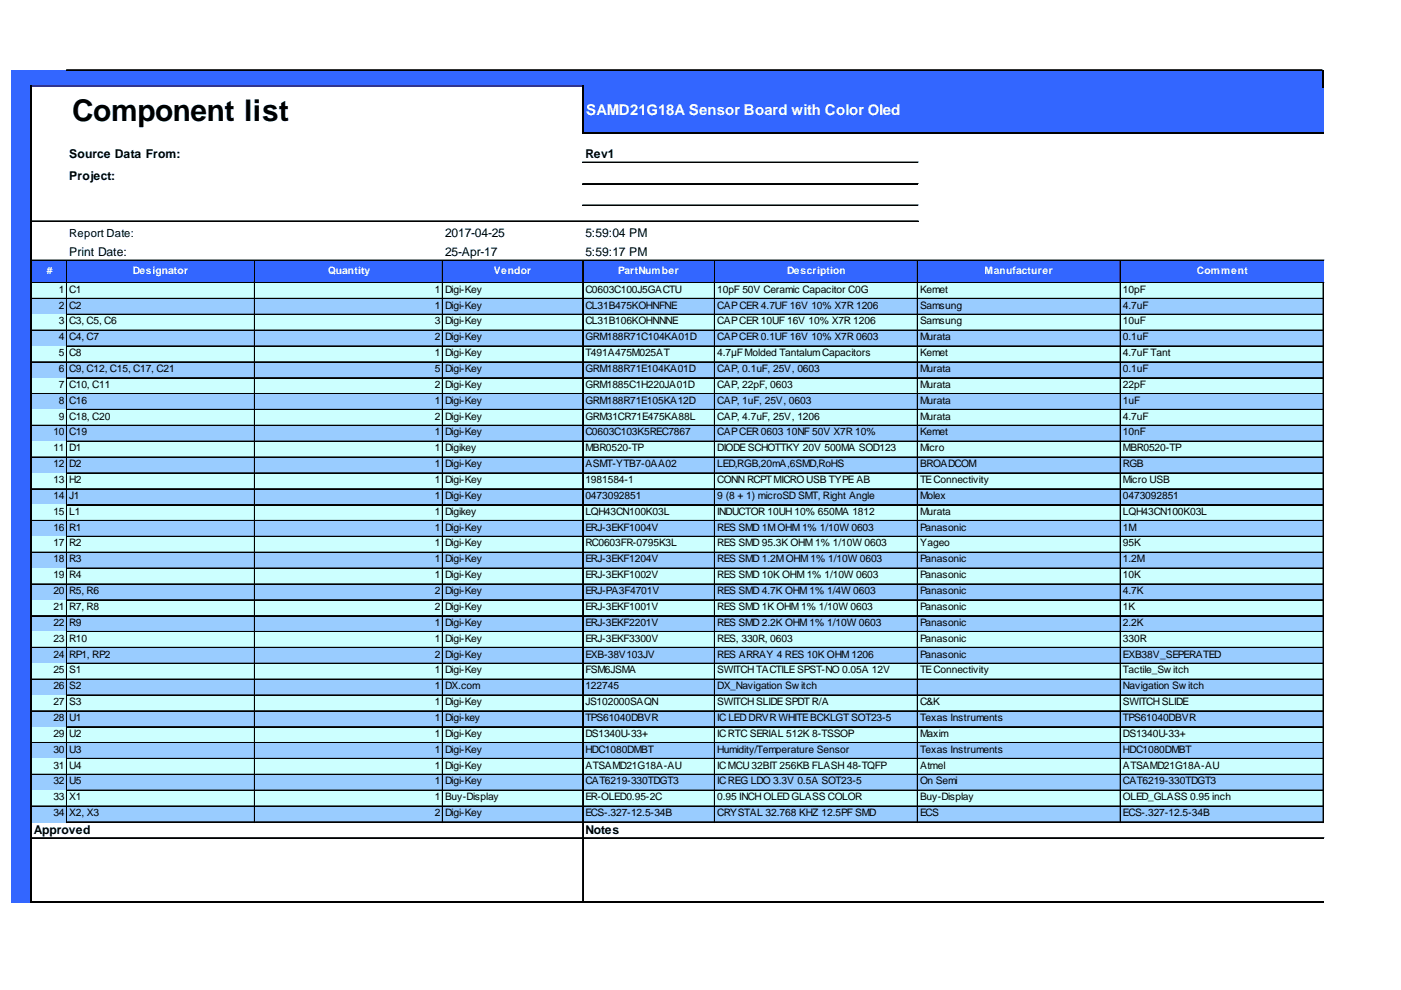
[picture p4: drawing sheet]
<svg xmlns="http://www.w3.org/2000/svg" width="297mm" height="210mm" viewBox="0 0 297 210" stroke-linecap="round" stroke-linejoin="round" font-family="sans-serif">
<defs><g id="words">
<text font-size="6.3" x="15.3" y="25.7">Component list</text>
<text font-size="3.2" fill="#fff" x="124.3" y="24.4">SAMD21G18A Sensor Board with Color Oled</text>
<g font-size="2.6">
<text x="14.7" y="33.5">Source Data From:</text>
<text x="124.1" y="33.5">Rev1</text>
<text x="14.7" y="38.1">Project:</text>
<text x="94.4" y="50.1">2017-04-25</text>
<text x="124.1" y="50.1">5:59:04 PM</text>
<text x="14.7" y="54.3">Print Date:</text>
<text x="94.4" y="54.3">25-Apr-17</text>
<text x="124.1" y="54.3">5:59:17 PM</text>
<text x="7.2" y="176.8">Approved</text>
<text x="124.1" y="176.8">Notes</text>
</g>
<text font-size="2.4" x="14.7" y="50.2">Report Date:</text>
<g font-size="2.2" fill="#fff">
<text x="9.9" y="58.1">#</text>
<text x="28.2" y="58.1">Designator</text>
<text x="69.6" y="58.1">Quantity</text>
<text x="104.7" y="58.1">Vendor</text>
<text x="131" y="58.1">PartNumber</text>
<text x="166.9" y="58.1">Description</text>
<text x="208.7" y="58.1">Manufacturer</text>
<text x="253.7" y="58.1">Comment</text>
</g>
<g font-size="2.2">
<text x="12.5" y="62.1">1</text>
<text x="12.5" y="65.4">2</text>
<text x="14.7" y="62.1">C1</text>
<text x="14.7" y="65.4">C2</text>
<text x="92.2" y="62.1">1</text>
<text x="92.2" y="65.4">1</text>
<text x="94.4" y="62.1">Digi-Key</text>
<text x="94.4" y="65.4">Digi-Key</text>
<text x="124.1" y="62.1">C0603C100J5GACTU</text>
<text x="124.1" y="65.4">CL31B475KOHNFNE</text>
<text x="152.1" y="62.1">10pF 50V Ceramic Capacitor C0G</text>
<text x="152.1" y="65.4">CAPCER 4.7UF 16V 10% X7R 1206</text>
<text x="195.1" y="62.1">Kemet</text>
<text x="195.1" y="65.4">Samsung</text>
<text x="238.1" y="62.1">10pF</text>
<text x="238.1" y="65.4">4.7uF</text>
<text x="12.5" y="68.8">3</text>
<text x="14.7" y="68.8">C3, C5, C6</text>
<text x="92.2" y="68.8">3</text>
<text x="94.4" y="68.8">Digi-Key</text>
<text x="124.1" y="68.8">CL31B106KOHNNNE</text>
<text x="152.1" y="68.8">CAPCER 10UF 16V 10% X7R 1206</text>
<text x="195.1" y="68.8">Samsung</text>
<text x="238.1" y="68.8">10uF</text>
<text x="12.5" y="72.1">4</text>
<text x="12.5" y="75.5">5</text>
<text x="14.7" y="72.1">C4, C7</text>
<text x="14.7" y="75.5">C8</text>
<text x="92.2" y="72.1">2</text>
<text x="92.2" y="75.5">1</text>
<text x="94.4" y="72.1">Digi-Key</text>
<text x="94.4" y="75.5">Digi-Key</text>
<text x="124.1" y="72.1">GRM188R71C104KA01D</text>
<text x="124.1" y="75.5">T491A475M025AT</text>
<text x="152.1" y="72.1">CAPCER 0.1UF 16V 10% X7R 0603</text>
<text x="152.1" y="75.5">4.7µFMolded TantalumCapacitors</text>
<text x="195.1" y="72.1">Murata</text>
<text x="195.1" y="75.5">Kemet</text>
<text x="238.1" y="72.1">0.1uF</text>
<text x="238.1" y="75.5">4.7uF Tant</text>
<text x="12.5" y="78.9">6</text>
<text x="12.5" y="82.2">7</text>
<text x="14.7" y="78.9">C9, C12, C15, C17, C21</text>
<text x="14.7" y="82.2">C10, C11</text>
<text x="92.2" y="78.9">5</text>
<text x="92.2" y="82.2">2</text>
<text x="94.4" y="78.9">Digi-Key</text>
<text x="94.4" y="82.2">Digi-Key</text>
<text x="124.1" y="78.9">GRM188R71E104KA01D</text>
<text x="124.1" y="82.2">GRM1885C1H220JA01D</text>
<text x="152.1" y="78.9">CAP, 0.1uF, 25V, 0603</text>
<text x="152.1" y="82.2">CAP, 22pF, 0603</text>
<text x="195.1" y="78.9">Murata</text>
<text x="195.1" y="82.2">Murata</text>
<text x="238.1" y="78.9">0.1uF</text>
<text x="238.1" y="82.2">22pF</text>
<text x="12.5" y="85.6">8</text>
<text x="12.5" y="89">9</text>
<text x="14.7" y="85.6">C16</text>
<text x="14.7" y="89">C18, C20</text>
<text x="92.2" y="85.6">1</text>
<text x="92.2" y="89">2</text>
<text x="94.4" y="85.6">Digi-Key</text>
<text x="94.4" y="89">Digi-Key</text>
<text x="124.1" y="85.6">GRM188R71E105KA12D</text>
<text x="124.1" y="89">GRM31CR71E475KA88L</text>
<text x="152.1" y="85.6">CAP, 1uF, 25V, 0603</text>
<text x="152.1" y="89">CAP, 4.7uF, 25V, 1206</text>
<text x="195.1" y="85.6">Murata</text>
<text x="195.1" y="89">Murata</text>
<text x="238.1" y="85.6">1uF</text>
<text x="238.1" y="89">4.7uF</text>
<text x="11.3" y="92.3">10</text>
<text x="11.3" y="95.7">11</text>
<text x="14.7" y="92.3">C19</text>
<text x="14.7" y="95.7">D1</text>
<text x="92.2" y="92.3">1</text>
<text x="92.2" y="95.7">1</text>
<text x="94.4" y="92.3">Digi-Key</text>
<text x="94.4" y="95.7">Digikey</text>
<text x="124.1" y="92.3">C0603C103K5REC7867</text>
<text x="124.1" y="95.7">MBR0520-TP</text>
<text x="152.1" y="92.3">CAPCER 0603</text>
<text x="152.1" y="95.7">DIODESCHOTTKY 20V 500MA SOD123</text>
<text x="166.7" y="92.3">10NF 50V X7R 10%</text>
<text x="195.1" y="92.3">Kemet</text>
<text x="195.1" y="95.7">Micro</text>
<text x="238.1" y="92.3">10nF</text>
<text x="238.1" y="95.7">MBR0520-TP</text>
<text x="11.3" y="99.1">12</text>
<text x="14.7" y="99.1">D2</text>
<text x="92.2" y="99.1">1</text>
<text x="94.4" y="99.1">Digi-Key</text>
<text x="124.1" y="99.1">ASMT-YTB7-0AA02</text>
<text x="152.1" y="99.1">LED,RGB,20mA,6SMD,RoHS</text>
<text x="195.1" y="99.1">BROADCOM</text>
<text x="238.1" y="99.1">RGB</text>
<text x="11.3" y="102.4">13</text>
<text x="11.3" y="105.8">14</text>
<text x="14.7" y="102.4">H2</text>
<text x="14.7" y="105.8">J1</text>
<text x="92.2" y="102.4">1</text>
<text x="92.2" y="105.8">1</text>
<text x="94.4" y="102.4">Digi-Key</text>
<text x="94.4" y="105.8">Digi-Key</text>
<text x="124.1" y="102.4">1981584-1</text>
<text x="124.1" y="105.8">0473092851</text>
<text x="152.1" y="102.4">CONN RCPTMICRO USB TYPE AB</text>
<text x="152.1" y="105.8">9 (8 + 1) microSD SMT, Right Angle</text>
<text x="195.1" y="102.4">TEConnectivity</text>
<text x="195.1" y="105.8">Molex</text>
<text x="238.1" y="102.4">Micro USB</text>
<text x="238.1" y="105.8">0473092851</text>
<text x="11.3" y="109.1">15</text>
<text x="11.3" y="112.5">16</text>
<text x="14.7" y="109.1">L1</text>
<text x="14.7" y="112.5">R1</text>
<text x="92.2" y="109.1">1</text>
<text x="92.2" y="112.5">1</text>
<text x="94.4" y="109.1">Digikey</text>
<text x="94.4" y="112.5">Digi-Key</text>
<text x="124.1" y="109.1">LQH43CN100K03L</text>
<text x="124.1" y="112.5">ERJ-3EKF1004V</text>
<text x="152.1" y="109.1">INDUCTOR 10UH 10% 650MA 1812</text>
<text x="152.1" y="112.5">RES SMD 1MOHM1% 1/10W 0603</text>
<text x="195.1" y="109.1">Murata</text>
<text x="195.1" y="112.5">Panasonic</text>
<text x="238.1" y="109.1">LQH43CN100K03L</text>
<text x="238.1" y="112.5">1M</text>
<text x="11.3" y="115.9">17</text>
<text x="11.3" y="119.2">18</text>
<text x="14.7" y="115.9">R2</text>
<text x="14.7" y="119.2">R3</text>
<text x="92.2" y="115.9">1</text>
<text x="92.2" y="119.2">1</text>
<text x="94.4" y="115.9">Digi-Key</text>
<text x="94.4" y="119.2">Digi-Key</text>
<text x="124.1" y="115.9">RC0603FR-0795K3L</text>
<text x="124.1" y="119.2">ERJ-3EKF1204V</text>
<text x="152.1" y="115.9">RES SMD 95.3K OHM1% 1/10W 0603</text>
<text x="152.1" y="119.2">RES SMD 1.2MOHM1% 1/10W 0603</text>
<text x="195.1" y="115.9">Yageo</text>
<text x="195.1" y="119.2">Panasonic</text>
<text x="238.1" y="115.9">95K</text>
<text x="238.1" y="119.2">1.2M</text>
<text x="11.3" y="122.6">19</text>
<text x="11.3" y="126">20</text>
<text x="14.7" y="122.6">R4</text>
<text x="14.7" y="126">R5, R6</text>
<text x="92.2" y="122.6">1</text>
<text x="92.2" y="126">2</text>
<text x="94.4" y="122.6">Digi-Key</text>
<text x="94.4" y="126">Digi-Key</text>
<text x="124.1" y="122.6">ERJ-3EKF1002V</text>
<text x="124.1" y="126">ERJ-PA3F4701V</text>
<text x="152.1" y="122.6">RES SMD 10K OHM1% 1/10W 0603</text>
<text x="152.1" y="126">RES SMD 4.7K OHM1% 1/4W 0603</text>
<text x="195.1" y="122.6">Panasonic</text>
<text x="195.1" y="126">Panasonic</text>
<text x="238.1" y="122.6">10K</text>
<text x="238.1" y="126">4.7K</text>
<text x="11.3" y="129.3">21</text>
<text x="14.7" y="129.3">R7, R8</text>
<text x="92.2" y="129.3">2</text>
<text x="94.4" y="129.3">Digi-Key</text>
<text x="124.1" y="129.3">ERJ-3EKF1001V</text>
<text x="152.1" y="129.3">RES SMD 1K OHM1% 1/10W 0603</text>
<text x="195.1" y="129.3">Panasonic</text>
<text x="238.1" y="129.3">1K</text>
<text x="11.3" y="132.7">22</text>
<text x="11.3" y="136">23</text>
<text x="14.7" y="132.7">R9</text>
<text x="14.7" y="136">R10</text>
<text x="92.2" y="132.7">1</text>
<text x="92.2" y="136">1</text>
<text x="94.4" y="132.7">Digi-Key</text>
<text x="94.4" y="136">Digi-Key</text>
<text x="124.1" y="132.7">ERJ-3EKF2201V</text>
<text x="124.1" y="136">ERJ-3EKF3300V</text>
<text x="152.1" y="132.7">RES SMD 2.2K OHM1% 1/10W 0603</text>
<text x="152.1" y="136">RES, 330R, 0603</text>
<text x="195.1" y="132.7">Panasonic</text>
<text x="195.1" y="136">Panasonic</text>
<text x="238.1" y="132.7">2.2K</text>
<text x="238.1" y="136">330R</text>
<text x="11.3" y="139.4">24</text>
<text x="11.3" y="142.8">25</text>
<text x="14.7" y="139.4">RP1, RP2</text>
<text x="14.7" y="142.8">S1</text>
<text x="92.2" y="139.4">2</text>
<text x="92.2" y="142.8">1</text>
<text x="94.4" y="139.4">Digi-Key</text>
<text x="94.4" y="142.8">Digi-Key</text>
<text x="124.1" y="139.4">EXB-38V103JV</text>
<text x="124.1" y="142.8">FSM6JSMA</text>
<text x="152.1" y="139.4">RES ARRAY 4 RES 10K OHM1206</text>
<text x="152.1" y="142.8">SWITCHTACTILESPST-NO 0.05A 12V</text>
<text x="195.1" y="139.4">Panasonic</text>
<text x="195.1" y="142.8">TEConnectivity</text>
<text x="238.1" y="139.4">EXB38V_SEPERATED</text>
<text x="238.1" y="142.8">Tactile_Sw itch</text>
<text x="11.3" y="146.1">26</text>
<text x="11.3" y="149.5">27</text>
<text x="14.7" y="146.1">S2</text>
<text x="14.7" y="149.5">S3</text>
<text x="92.2" y="146.1">1</text>
<text x="92.2" y="149.5">1</text>
<text x="94.4" y="146.1">DX.com</text>
<text x="94.4" y="149.5">Digi-Key</text>
<text x="124.1" y="146.1">122745</text>
<text x="124.1" y="149.5">JS102000SAQN</text>
<text x="152.1" y="146.1">DX_Navigation Sw itch</text>
<text x="152.1" y="149.5">SWITCH SLIDESPDTR/A</text>
<text x="195.1" y="149.5">C&amp;K</text>
<text x="238.1" y="146.1">Navigation Sw itch</text>
<text x="238.1" y="149.5">SWITCH SLIDE</text>
<text x="11.3" y="152.9">28</text>
<text x="14.7" y="152.9">U1</text>
<text x="92.2" y="152.9">1</text>
<text x="94.4" y="152.9">Digi-key</text>
<text x="124.1" y="152.9">TPS61040DBVR</text>
<text x="152.1" y="152.9">IC LEDDRVR WHITEBCKLGT SOT23-5</text>
<text x="195.1" y="152.9">Texas Instruments</text>
<text x="238.1" y="152.9">TPS61040DBVR</text>
<text x="11.3" y="156.2">29</text>
<text x="11.3" y="159.6">30</text>
<text x="14.7" y="156.2">U2</text>
<text x="14.7" y="159.6">U3</text>
<text x="92.2" y="156.2">1</text>
<text x="92.2" y="159.6">1</text>
<text x="94.4" y="156.2">Digi-Key</text>
<text x="94.4" y="159.6">Digi-Key</text>
<text x="124.1" y="156.2">DS1340U-33+</text>
<text x="124.1" y="159.6">HDC1080DMBT</text>
<text x="152.1" y="156.2">ICRTC SERIAL 512K 8-TSSOP</text>
<text x="152.1" y="159.6">Humidity/Temperature Sensor</text>
<text x="195.1" y="156.2">Maxim</text>
<text x="195.1" y="159.6">Texas Instruments</text>
<text x="238.1" y="156.2">DS1340U-33+</text>
<text x="238.1" y="159.6">HDC1080DMBT</text>
<text x="11.3" y="163">31</text>
<text x="11.3" y="166.3">32</text>
<text x="14.7" y="163">U4</text>
<text x="14.7" y="166.3">U5</text>
<text x="92.2" y="163">1</text>
<text x="92.2" y="166.3">1</text>
<text x="94.4" y="163">Digi-Key</text>
<text x="94.4" y="166.3">Digi-Key</text>
<text x="124.1" y="163">ATSAMD21G18A-AU</text>
<text x="124.1" y="166.3">CAT6219-330TDGT3</text>
<text x="152.1" y="163">ICMCU 32BIT 256KB FLASH 48-TQFP</text>
<text x="152.1" y="166.3">ICREG LDO 3.3V 0.5A SOT23-5</text>
<text x="195.1" y="163">Atmel</text>
<text x="195.1" y="166.3">On Semi</text>
<text x="238.1" y="163">ATSAMD21G18A-AU</text>
<text x="238.1" y="166.3">CAT6219-330TDGT3</text>
<text x="11.3" y="169.7">33</text>
<text x="11.3" y="173">34</text>
<text x="14.7" y="169.7">X1</text>
<text x="14.7" y="173">X2, X3</text>
<text x="92.2" y="169.7">1</text>
<text x="92.2" y="173">2</text>
<text x="94.4" y="169.7">Buy-Display</text>
<text x="94.4" y="173">Digi-Key</text>
<text x="124.1" y="169.7">ER-OLED0.95-2C</text>
<text x="124.1" y="173">ECS-.327-12.5-34B</text>
<text x="152.1" y="169.7">0.95 INCHOLEDGLASS COLOR</text>
<text x="152.1" y="173">CRYSTAL 32.768 KHZ 12.5PF SMD</text>
<text x="195.1" y="169.7">Buy-Display</text>
<text x="195.1" y="173">ECS</text>
<text x="238.1" y="169.7">OLED_GLASS 0.95 inch</text>
<text x="238.1" y="173">ECS-.327-12.5-34B</text>
</g>
</g></defs>
<g fill="#36f">
<path d="M2.3 14.9h278.4v3.6h-278.4z"/>
<path d="M2.3 18.3h4.5v10.1h-4.5z"/>
</g>
<path d="M6.6 18.3h117.1v10.1h-117.1z" fill="#fff"/>
<g fill="#36f">
<path d="M123.5 18.3h157.2v10.1h-157.2z"/>
<path d="M2.3 28.2h4.5v27.1h-4.5z"/>
</g>
<path d="M6.6 28.2h274.1v27.1h-274.1z" fill="#fff"/>
<g fill="#36f">
<path d="M2.3 55.1h278.4v5h-278.4z"/>
<path d="M2.3 59.9h4.5v3.5h-4.5z"/>
</g>
<path d="M6.6 59.9h274.1v3.5h-274.1z" fill="#cff"/>
<path d="M2.3 63.2h4.5v3.6h-4.5z" fill="#36f"/>
<path d="M6.6 63.2h274.1v3.6h-274.1z" fill="#9cf"/>
<path d="M2.3 66.6h4.5v3.6h-4.5z" fill="#36f"/>
<path d="M6.6 66.6h274.1v3.6h-274.1z" fill="#cff"/>
<path d="M2.3 70h4.5v3.5h-4.5z" fill="#36f"/>
<path d="M6.6 70h274.1v3.5h-274.1z" fill="#9cf"/>
<path d="M2.3 73.3h4.5v3.6h-4.5z" fill="#36f"/>
<path d="M6.6 73.3h274.1v3.6h-274.1z" fill="#cff"/>
<path d="M2.3 76.7h4.5v3.6h-4.5z" fill="#36f"/>
<path d="M6.6 76.7h274.1v3.6h-274.1z" fill="#9cf"/>
<path d="M2.3 80.1h4.5v3.5h-4.5z" fill="#36f"/>
<path d="M6.6 80.1h274.1v3.5h-274.1z" fill="#cff"/>
<path d="M2.3 83.4h4.5v3.6h-4.5z" fill="#36f"/>
<path d="M6.6 83.4h274.1v3.6h-274.1z" fill="#9cf"/>
<path d="M2.3 86.8h4.5v3.6h-4.5z" fill="#36f"/>
<path d="M6.6 86.8h274.1v3.6h-274.1z" fill="#cff"/>
<path d="M2.3 90.2h4.5v3.5h-4.5z" fill="#36f"/>
<path d="M6.6 90.2h274.1v3.5h-274.1z" fill="#9cf"/>
<path d="M2.3 93.5h4.5v3.6h-4.5z" fill="#36f"/>
<path d="M6.6 93.5h274.1v3.6h-274.1z" fill="#cff"/>
<path d="M2.3 96.9h4.5v3.5h-4.5z" fill="#36f"/>
<path d="M6.6 96.9h274.1v3.5h-274.1z" fill="#9cf"/>
<path d="M2.3 100.2h4.5v3.6h-4.5z" fill="#36f"/>
<path d="M6.6 100.2h274.1v3.6h-274.1z" fill="#cff"/>
<path d="M2.3 103.6h4.5v3.6h-4.5z" fill="#36f"/>
<path d="M6.6 103.6h274.1v3.6h-274.1z" fill="#9cf"/>
<path d="M2.3 107h4.5v3.5h-4.5z" fill="#36f"/>
<path d="M6.6 107h274.1v3.5h-274.1z" fill="#cff"/>
<path d="M2.3 110.3h4.5v3.6h-4.5z" fill="#36f"/>
<path d="M6.6 110.3h274.1v3.6h-274.1z" fill="#9cf"/>
<path d="M2.3 113.7h4.5v3.6h-4.5z" fill="#36f"/>
<path d="M6.6 113.7h274.1v3.6h-274.1z" fill="#cff"/>
<path d="M2.3 117.1h4.5v3.5h-4.5z" fill="#36f"/>
<path d="M6.6 117.1h274.1v3.5h-274.1z" fill="#9cf"/>
<path d="M2.3 120.4h4.5v3.6h-4.5z" fill="#36f"/>
<path d="M6.6 120.4h274.1v3.6h-274.1z" fill="#cff"/>
<path d="M2.3 123.8h4.5v3.6h-4.5z" fill="#36f"/>
<path d="M6.6 123.8h274.1v3.6h-274.1z" fill="#9cf"/>
<path d="M2.3 127.2h4.5v3.5h-4.5z" fill="#36f"/>
<path d="M6.6 127.2h274.1v3.5h-274.1z" fill="#cff"/>
<path d="M2.3 130.5h4.5v3.6h-4.5z" fill="#36f"/>
<path d="M6.6 130.5h274.1v3.6h-274.1z" fill="#9cf"/>
<path d="M2.3 133.9h4.5v3.5h-4.5z" fill="#36f"/>
<path d="M6.6 133.9h274.1v3.5h-274.1z" fill="#cff"/>
<path d="M2.3 137.2h4.5v3.6h-4.5z" fill="#36f"/>
<path d="M6.6 137.2h274.1v3.6h-274.1z" fill="#9cf"/>
<path d="M2.3 140.6h4.5v3.6h-4.5z" fill="#36f"/>
<path d="M6.6 140.6h274.1v3.6h-274.1z" fill="#cff"/>
<path d="M2.3 144h4.5v3.5h-4.5z" fill="#36f"/>
<path d="M6.6 144h274.1v3.5h-274.1z" fill="#9cf"/>
<path d="M2.3 147.3h4.5v3.6h-4.5z" fill="#36f"/>
<path d="M6.6 147.3h274.1v3.6h-274.1z" fill="#cff"/>
<path d="M2.3 150.7h4.5v3.6h-4.5z" fill="#36f"/>
<path d="M6.6 150.7h274.1v3.6h-274.1z" fill="#9cf"/>
<path d="M2.3 154.1h4.5v3.5h-4.5z" fill="#36f"/>
<path d="M6.6 154.1h274.1v3.5h-274.1z" fill="#cff"/>
<path d="M2.3 157.4h4.5v3.6h-4.5z" fill="#36f"/>
<path d="M6.6 157.4h274.1v3.6h-274.1z" fill="#9cf"/>
<path d="M2.3 160.8h4.5v3.5h-4.5z" fill="#36f"/>
<path d="M6.6 160.8h274.1v3.5h-274.1z" fill="#cff"/>
<path d="M2.3 164.2h4.5v3.5h-4.5z" fill="#36f"/>
<path d="M6.6 164.2h274.1v3.5h-274.1z" fill="#9cf"/>
<path d="M2.3 167.5h4.5v3.6h-4.5z" fill="#36f"/>
<path d="M6.6 167.5h274.1v3.6h-274.1z" fill="#cff"/>
<path d="M2.3 170.9h4.5v3.5h-4.5z" fill="#36f"/>
<path d="M6.6 170.9h274.1v3.5h-274.1z" fill="#9cf"/>
<path d="M2.3 174.2h4.5v17.3h-4.5z" fill="#36f"/>
<path d="M6.6 18.1v173.4M123.5 18.1v10.3M280.5 14.8v3.7M123.7 28.2h157M6.8 191.3h273.9" fill="none" stroke="#000" stroke-width=".4"/>
<g fill="none" stroke="#000" stroke-width=".21">
<path d="M14.1 14.8h266.2M14.1 14.9h266.2M123.5 34.4h71.2M123.5 34.5h71.2M123.5 38.9h71.2M123.5 39h71.2M6.8 46.8h187.9M6.8 46.9h187.9M6.8 55.1h273.9M6.8 55.2h273.9M6.8 59.9h273.9M6.8 60h273.9"/>
<path d="M14.1 55.3v119.1M14.2 55.3v119.1M53.9 55.3v119.1M54 55.3v119.1M93.8 55.3v119.1M93.9 55.3v119.1M123.5 55.3v135.8M123.5 43.5h71.2M123.5 43.6h71.2M123.6 55.3v135.8M151.5 55.3v119.1M151.6 55.3v119.1"/>
<path d="M194.5 55.3v119.1M194.6 55.3v119.1M237.5 55.3v119.1M237.6 55.3v119.1M6.8 63.2h7.3M6.8 63.3h7.3M6.8 70h7.3M6.8 70.1h7.3M6.8 76.7h7.3M6.8 76.8h7.3M14.3 63.2h39.6M14.3 63.3h39.6"/>
<path d="M14.3 66.6h39.6M14.3 66.7h39.6M14.3 70h39.6M14.3 70.1h39.6M14.3 73.3h39.6M14.3 73.4h39.6M14.3 76.7h39.6M14.3 76.8h39.6M54.1 63.2h39.7M54.1 63.3h39.7M54.1 66.6h39.7M54.1 66.7h39.7"/>
<path d="M54.1 70h39.7M54.1 70.1h39.7M54.1 73.3h39.7M54.1 73.4h39.7M54.1 76.7h39.7M54.1 76.8h39.7M94 63.2h29.5M94 63.3h29.5M94 66.6h29.5M94 66.7h29.5M94 70h29.5M94 70.1h29.5"/>
<path d="M94 73.3h29.5M94 73.4h29.5M94 76.7h29.5M94 76.8h29.5M123.7 63.2h27.8M123.7 63.3h27.8M123.7 66.6h27.8M123.7 66.7h27.8M123.7 70h27.8M123.7 70.1h27.8M123.7 73.3h27.8M123.7 73.4h27.8"/>
<path d="M123.7 76.7h27.8M123.7 76.8h27.8M151.7 63.2h42.8M151.7 63.3h42.8M151.7 66.6h42.8M151.7 66.7h42.8M151.7 70h42.8M151.7 70.1h42.8M151.7 73.3h42.8M151.7 73.4h42.8M151.7 76.7h42.8M151.7 76.8h42.8"/>
<path d="M194.7 63.2h42.8M194.7 63.3h42.8M194.7 66.6h42.8M194.7 66.7h42.8M194.7 70h42.8M194.7 70.1h42.8M194.7 73.3h42.8M194.7 73.4h42.8M194.7 76.7h42.8M194.7 76.8h42.8M237.7 63.2h42.8M237.7 63.3h42.8"/>
<path d="M237.7 66.6h42.8M237.7 66.7h42.8M237.7 70h42.8M237.7 70.1h42.8M237.7 73.3h42.8M237.7 73.4h42.8M237.7 76.7h42.8M237.7 76.8h42.8M280.5 60.1v114.3M280.6 60.1v114.3M6.8 83.4h7.3M6.8 83.5h7.3"/>
<path d="M6.8 90.2h7.3M6.8 90.3h7.3M6.8 96.9h7.3M6.8 97h7.3M14.3 80.1h39.6M14.3 80.2h39.6M14.3 83.4h39.6M14.3 83.5h39.6M14.3 86.8h39.6M14.3 86.9h39.6M14.3 90.2h39.6M14.3 90.3h39.6"/>
<path d="M14.3 93.5h39.6M14.3 93.6h39.6M14.3 96.9h39.6M14.3 97h39.6M54.1 80.1h39.7M54.1 80.2h39.7M54.1 83.4h39.7M54.1 83.5h39.7M54.1 86.8h39.7M54.1 86.9h39.7M54.1 90.2h39.7M54.1 90.3h39.7"/>
<path d="M54.1 93.5h39.7M54.1 93.6h39.7M54.1 96.9h39.7M54.1 97h39.7M94 80.1h29.5M94 80.2h29.5M94 83.4h29.5M94 83.5h29.5M94 86.8h29.5M94 86.9h29.5M94 90.2h29.5M94 90.3h29.5"/>
<path d="M94 93.5h29.5M94 93.6h29.5M94 96.9h29.5M94 97h29.5M123.7 80.1h27.8M123.7 80.2h27.8M123.7 83.4h27.8M123.7 83.5h27.8M123.7 86.8h27.8M123.7 86.9h27.8M123.7 90.2h27.8M123.7 90.3h27.8"/>
<path d="M123.7 93.5h27.8M123.7 93.6h27.8M123.7 96.9h27.8M123.7 97h27.8M151.7 80.1h42.8M151.7 80.2h42.8M151.7 83.4h42.8M151.7 83.5h42.8M151.7 86.8h42.8M151.7 86.9h42.8M151.7 90.2h42.8M151.7 90.3h42.8"/>
<path d="M151.7 93.5h42.8M151.7 93.6h42.8M151.7 96.9h42.8M151.7 97h42.8M194.7 80.1h42.8M194.7 80.2h42.8M194.7 83.4h42.8M194.7 83.5h42.8M194.7 86.8h42.8M194.7 86.9h42.8M194.7 90.2h42.8M194.7 90.3h42.8"/>
<path d="M194.7 93.5h42.8M194.7 93.6h42.8M194.7 96.9h42.8M194.7 97h42.8M237.7 80.1h42.8M237.7 80.2h42.8M237.7 83.4h42.8M237.7 83.5h42.8M237.7 86.8h42.8M237.7 86.9h42.8M237.7 90.2h42.8M237.7 90.3h42.8"/>
<path d="M237.7 93.5h42.8M237.7 93.6h42.8M237.7 96.9h42.8M237.7 97h42.8M6.8 103.6h7.3M6.8 103.7h7.3M6.8 110.3h7.3M6.8 110.4h7.3M6.8 117.1h7.3M6.8 117.2h7.3M14.3 100.2h39.6M14.3 100.3h39.6"/>
<path d="M14.3 103.6h39.6M14.3 103.7h39.6M14.3 107h39.6M14.3 107.1h39.6M14.3 110.3h39.6M14.3 110.4h39.6M14.3 113.7h39.6M14.3 113.8h39.6M14.3 117.1h39.6M14.3 117.2h39.6M54.1 100.2h39.7M54.1 100.3h39.7"/>
<path d="M54.1 103.6h39.7M54.1 103.7h39.7M54.1 107h39.7M54.1 107.1h39.7M54.1 110.3h39.7M54.1 110.4h39.7M54.1 113.7h39.7M54.1 113.8h39.7M54.1 117.1h39.7M54.1 117.2h39.7M94 100.2h29.5M94 100.3h29.5"/>
<path d="M94 103.6h29.5M94 103.7h29.5M94 107h29.5M94 107.1h29.5M94 110.3h29.5M94 110.4h29.5M94 113.7h29.5M94 113.8h29.5M94 117.1h29.5M94 117.2h29.5M123.7 100.2h27.8M123.7 100.3h27.8"/>
<path d="M123.7 103.6h27.8M123.7 103.7h27.8M123.7 107h27.8M123.7 107.1h27.8M123.7 110.3h27.8M123.7 110.4h27.8M123.7 113.7h27.8M123.7 113.8h27.8M123.7 117.1h27.8M123.7 117.2h27.8M151.7 100.2h42.8M151.7 100.3h42.8"/>
<path d="M151.7 103.6h42.8M151.7 103.7h42.8M151.7 107h42.8M151.7 107.1h42.8M151.7 110.3h42.8M151.7 110.4h42.8M151.7 113.7h42.8M151.7 113.8h42.8M151.7 117.1h42.8M151.7 117.2h42.8M194.7 100.2h42.8M194.7 100.3h42.8"/>
<path d="M194.7 103.6h42.8M194.7 103.7h42.8M194.7 107h42.8M194.7 107.1h42.8M194.7 110.3h42.8M194.7 110.4h42.8M194.7 113.7h42.8M194.7 113.8h42.8M194.7 117.1h42.8M194.7 117.2h42.8M237.7 100.2h42.8M237.7 100.3h42.8"/>
<path d="M237.7 103.6h42.8M237.7 103.7h42.8M237.7 107h42.8M237.7 107.1h42.8M237.7 110.3h42.8M237.7 110.4h42.8M237.7 113.7h42.8M237.7 113.8h42.8M237.7 117.1h42.8M237.7 117.2h42.8M6.8 123.8h7.3M6.8 123.9h7.3"/>
<path d="M6.8 130.5h7.3M6.8 130.6h7.3M6.8 137.2h7.3M6.8 137.3h7.3M14.3 120.4h39.6M14.3 120.5h39.6M14.3 123.8h39.6M14.3 123.9h39.6M14.3 127.2h39.6M14.3 127.3h39.6M14.3 130.5h39.6M14.3 130.6h39.6"/>
<path d="M14.3 133.9h39.6M14.3 134h39.6M14.3 137.2h39.6M14.3 137.3h39.6M54.1 120.4h39.7M54.1 120.5h39.7M54.1 123.8h39.7M54.1 123.9h39.7M54.1 127.2h39.7M54.1 127.3h39.7M54.1 130.5h39.7M54.1 130.6h39.7"/>
<path d="M54.1 133.9h39.7M54.1 134h39.7M54.1 137.2h39.7M54.1 137.3h39.7M94 120.4h29.5M94 120.5h29.5M94 123.8h29.5M94 123.9h29.5M94 127.2h29.5M94 127.3h29.5M94 130.5h29.5M94 130.6h29.5"/>
<path d="M94 133.9h29.5M94 134h29.5M94 137.2h29.5M94 137.3h29.5M123.7 120.4h27.8M123.7 120.5h27.8M123.7 123.8h27.8M123.7 123.9h27.8M123.7 127.2h27.8M123.7 127.3h27.8M123.7 130.5h27.8M123.7 130.6h27.8"/>
<path d="M123.7 133.9h27.8M123.7 134h27.8M123.7 137.2h27.8M123.7 137.3h27.8M151.7 120.4h42.8M151.7 120.5h42.8M151.7 123.8h42.8M151.7 123.9h42.8M151.7 127.2h42.8M151.7 127.3h42.8M151.7 130.5h42.8M151.7 130.6h42.8"/>
<path d="M151.7 133.9h42.8M151.7 134h42.8M151.7 137.2h42.8M151.7 137.3h42.8M194.7 120.4h42.8M194.7 120.5h42.8M194.7 123.8h42.8M194.7 123.9h42.8M194.7 127.2h42.8M194.7 127.3h42.8M194.7 130.5h42.8M194.7 130.6h42.8"/>
<path d="M194.7 133.9h42.8M194.7 134h42.8M194.7 137.2h42.8M194.7 137.3h42.8M237.7 120.4h42.8M237.7 120.5h42.8M237.7 123.8h42.8M237.7 123.9h42.8M237.7 127.2h42.8M237.7 127.3h42.8M237.7 130.5h42.8M237.7 130.6h42.8"/>
<path d="M237.7 133.9h42.8M237.7 134h42.8M237.7 137.2h42.8M237.7 137.3h42.8M6.8 144h7.3M6.8 144.1h7.3M6.8 150.7h7.3M6.8 150.8h7.3M6.8 157.4h7.3M6.8 157.5h7.3M14.3 140.6h39.6M14.3 140.7h39.6"/>
<path d="M14.3 144h39.6M14.3 144.1h39.6M14.3 147.3h39.6M14.3 147.4h39.6M14.3 150.7h39.6M14.3 150.8h39.6M14.3 154.1h39.6M14.3 154.2h39.6M14.3 157.4h39.6M14.3 157.5h39.6M54.1 140.6h39.7M54.1 140.7h39.7"/>
<path d="M54.1 144h39.7M54.1 144.1h39.7M54.1 147.3h39.7M54.1 147.4h39.7M54.1 150.7h39.7M54.1 150.8h39.7M54.1 154.1h39.7M54.1 154.2h39.7M54.1 157.4h39.7M54.1 157.5h39.7M94 140.6h29.5M94 140.7h29.5"/>
<path d="M94 144h29.5M94 144.1h29.5M94 147.3h29.5M94 147.4h29.5M94 150.7h29.5M94 150.8h29.5M94 154.1h29.5M94 154.2h29.5M94 157.4h29.5M94 157.5h29.5M123.7 140.6h27.8M123.7 140.7h27.8"/>
<path d="M123.7 144h27.8M123.7 144.1h27.8M123.7 147.3h27.8M123.7 147.4h27.8M123.7 150.7h27.8M123.7 150.8h27.8M123.7 154.1h27.8M123.7 154.2h27.8M123.7 157.4h27.8M123.7 157.5h27.8M151.7 140.6h42.8M151.7 140.7h42.8"/>
<path d="M151.7 144h42.8M151.7 144.1h42.8M151.7 147.3h42.8M151.7 147.4h42.8M151.7 150.7h42.8M151.7 150.8h42.8M151.7 154.1h42.8M151.7 154.2h42.8M151.7 157.4h42.8M151.7 157.5h42.8M194.7 140.6h42.8M194.7 140.7h42.8"/>
<path d="M194.7 144h42.8M194.7 144.1h42.8M194.7 147.3h42.8M194.7 147.4h42.8M194.7 150.7h42.8M194.7 150.8h42.8M194.7 154.1h42.8M194.7 154.2h42.8M194.7 157.4h42.8M194.7 157.5h42.8M237.7 140.6h42.8M237.7 140.7h42.8"/>
<path d="M237.7 144h42.8M237.7 144.1h42.8M237.7 147.3h42.8M237.7 147.4h42.8M237.7 150.7h42.8M237.7 150.8h42.8M237.7 154.1h42.8M237.7 154.2h42.8M237.7 157.4h42.8M237.7 157.5h42.8M6.8 164.2h7.3M6.8 170.9h7.3"/>
<path d="M6.8 171h7.3M6.8 177.6h273.9M6.8 177.7h273.9M14.3 160.8h39.6M14.3 160.9h39.6M14.3 164.2h39.6M14.3 167.5h39.6M14.3 167.6h39.6M14.3 170.9h39.6M14.3 171h39.6M14.3 174.2h39.6M14.3 174.3h39.6"/>
<path d="M54.1 160.8h39.7M54.1 160.9h39.7M54.1 164.2h39.7M54.1 167.5h39.7M54.1 167.6h39.7M54.1 170.9h39.7M54.1 171h39.7M54.1 174.2h97.4M54.1 174.3h97.4M94 160.8h29.5M94 160.9h29.5M94 164.2h29.5"/>
<path d="M94 167.5h29.5M94 167.6h29.5M94 170.9h29.5M94 171h29.5M123.7 160.8h27.8M123.7 160.9h27.8M123.7 164.2h27.8M123.7 167.5h27.8M123.7 167.6h27.8M123.7 170.9h27.8M123.7 171h27.8M151.7 160.8h42.8"/>
<path d="M151.7 160.9h42.8M151.7 164.2h42.8M151.7 167.5h42.8M151.7 167.6h42.8M151.7 170.9h42.8M151.7 171h42.8M151.7 174.2h42.8M151.7 174.3h42.8M194.7 160.8h42.8M194.7 160.9h42.8M194.7 164.2h42.8M194.7 167.5h42.8"/>
<path d="M194.7 167.6h42.8M194.7 170.9h42.8M194.7 171h42.8M194.7 174.2h42.8M194.7 174.3h42.8M237.7 160.8h42.8M237.7 160.9h42.8M237.7 164.2h42.8M237.7 167.5h42.8M237.7 167.6h42.8M237.7 170.9h42.8M237.7 171h42.8"/>
<path d="M237.7 174.2h42.8M237.7 174.3h42.8"/>
</g>
<path d="M6.8 18.3h116.5" fill="none" stroke="#339" stroke-width=".4"/>
<use href="#words"/>
</svg>
